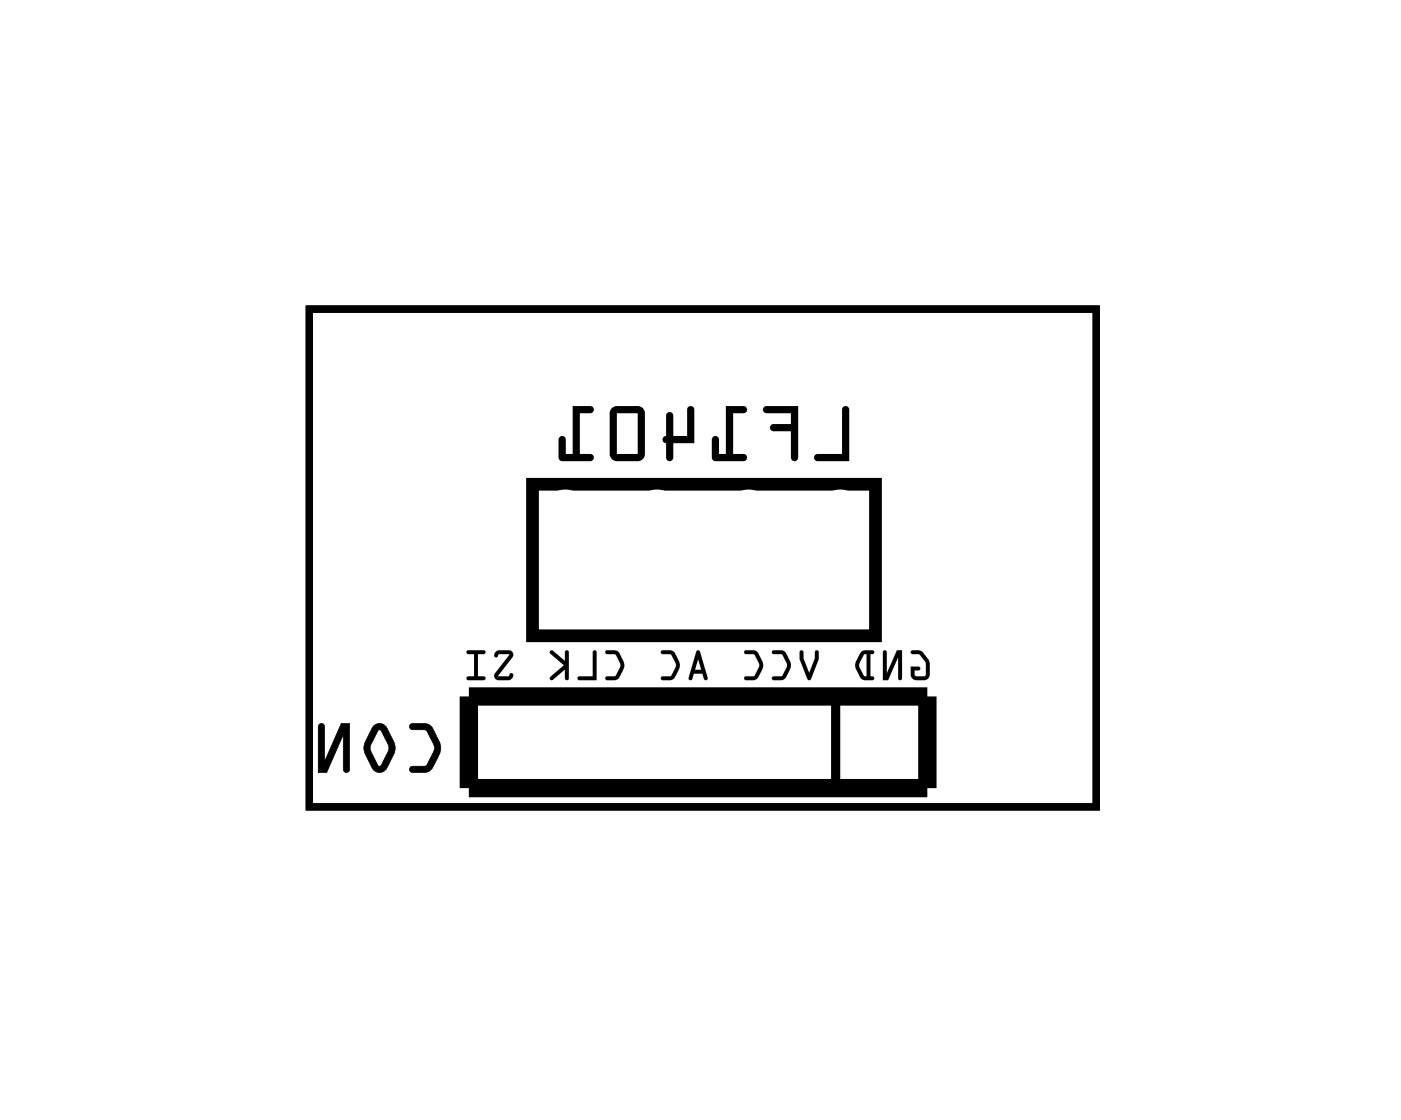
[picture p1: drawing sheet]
<svg xmlns="http://www.w3.org/2000/svg" width="39mm" height="31mm" viewBox="0 0 39 31" stroke-linecap="round" stroke-linejoin="round" font-family="sans-serif">
<path d="M8.6 8.6h21.8v13.8h-21.8z" fill="none" stroke="#000" stroke-width=".2"/>
<path d="M8.6 8.6h21.8v13.8h-21.8z" fill="none" stroke="#000" stroke-width=".03"/>
<g fill="#000">
<path d="M23.4 11.3l-.1 1.3h-.7a.1 .1 0 0 0-.1 .1 .1 .1 0 0 0 .1 .1h.9v-1.4v-.1zM23.4 11.3h.1v.1v1.4h-.9a.1 .1 0 0 1-.1-.1 .1 .1 0 0 1 .1-.1h.7zM21.2 11.3v.1l.7 .1v.3h-.5a.1 .1 0 0 0-.1 .1 .1 .1 0 0 0 .1 .1h.5v.7a.1 .1 0 0 0 .1 .1 .1 .1 0 0 0 .1-.1v-1.4zM21.2 11.3h.9v1.4a.1 .1 0 0 1-.1 .1 .1 .1 0 0 1-.1-.1v-.7h-.5a.1 .1 0 0 1-.1-.1 .1 .1 0 0 1 .1-.1h.5v-.3l-.7-.1zM20.1 11.3v1.3h-.2v-.4a.1 .1 0 0 0-.1-.1 .1 .1 0 0 0-.1 .1l.1 .6h.8a.1 .1 0 0 0 .1-.1 .1 .1 0 0 0-.1-.1h-.3v-1.1h.3a.1 .1 0 0 0 .1-.1 .1 .1 0 0 0-.1-.1zM20.1 11.3h.5a.1 .1 0 0 1 .1 .1 .1 .1 0 0 1-.1 .1h-.3v1.1h.3a.1 .1 0 0 1 .1 .1 .1 .1 0 0 1-.1 .1h-.9v-.6a.1 .1 0 0 1 .1-.1 .1 .1 0 0 1 .1 .1v.4h.2zM18.5 11.5l-.1 .6a.1 .1 0 0 0 0 .1 .1 .1 0 0 0 .1 .1v.4a.1 .1 0 0 0 0 .1 .1 .1 0 0 0 .1-.1v-.4h.6v-.9a.1 .1 0 0 0-.1-.1 .1 .1 0 0 0-.1 .1v.7h-.4v-.6zM18.5 11.4l.1 .1v.6h.4v-.7a.1 .1 0 0 1 .1-.1 .1 .1 0 0 1 .1 .1v.9h-.6v.4a.1 .1 0 0 1-.1 .1 .1 .1 0 0 1-.1-.1v-.4a.1 .1 0 0 1 0-.1 .1 .1 0 0 1 0-.1zM16.9 11.3v1.4l.2 .1h.6l.2-.2-.1-1.2-.1-.1zM16.9 11.3h.8l.1 .1 .1 1.2-.2 .2h-.6l-.2-.1zM17.1 11.5h.6v1.1h-.6zM17.1 11.5v1.1h.6v-1.1zM15.9 11.3v1.3h-.2v-.4a.1 .1 0 0 0-.1-.1 .1 .1 0 0 0-.1 .1v.6h.9a.1 .1 0 0 0 0-.1 .1 .1 0 0 0 0-.1h-.3v-1.1h.3a.1 .1 0 0 0 0-.1 .1 .1 0 0 0 0-.1zM15.9 11.3h.5a.1 .1 0 0 1 0 .1 .1 .1 0 0 1 0 .1h-.3v1.1h.3a.1 .1 0 0 1 0 .1 .1 .1 0 0 1 0 .1h-.9v-.6a.1 .1 0 0 1 .1-.1 .1 .1 0 0 1 .1 .1v.4h.2z"/>
<path d="M23.4 11.3l-.1 1.3h-.7a.1 .1 0 0 0-.1 .1 .1 .1 0 0 0 .1 .1h.9v-1.4v-.1zM21.2 11.3v.1l.7 .1v.3h-.5a.1 .1 0 0 0-.1 .1 .1 .1 0 0 0 .1 .1h.5v.7a.1 .1 0 0 0 .1 .1 .1 .1 0 0 0 .1-.1v-1.4zM20.1 11.3v1.3h-.2v-.4a.1 .1 0 0 0-.1-.1 .1 .1 0 0 0-.1 .1l.1 .6h.8a.1 .1 0 0 0 .1-.1 .1 .1 0 0 0-.1-.1h-.3v-1.1h.3a.1 .1 0 0 0 .1-.1 .1 .1 0 0 0-.1-.1zM18.5 11.5l-.1 .6a.1 .1 0 0 0 0 .1 .1 .1 0 0 0 0 .1v.4a.1 .1 0 0 0 .1 .1 .1 .1 0 0 0 .1-.1v-.4h.6v-.9a.1 .1 0 0 0-.1-.1 .1 .1 0 0 0-.1 .1v.7h-.4v-.6zM16.9 11.3v1.4l.2 .1h.6l.2-.2-.1-1.2-.1-.1zM17.1 11.5h.6v1.1h-.6zM15.9 11.3v1.3h-.2v-.4a.1 .1 0 0 0-.1-.1 .1 .1 0 0 0-.1 .1v.6h.9a.1 .1 0 0 0 0-.1 .1 .1 0 0 0 0-.1h-.3v-1.1h.3a.1 .1 0 0 0 0-.1 .1 .1 0 0 0 0-.1z"/>
<path d="M25.2 18l.1 .1 .2 .1 .1 .2v.3h-.3v-.1h.2v-.1h-.3l.1 .3h.4l.1-.1a.57 .57 0 0 0-.2-.6zM25.2 18h.3l.2 .3 .1 .4-.1 .1h-.4h-.1v-.3h.3l-.2 .1 .1 .1h.2v-.4l-.1-.2h-.3zM24.5 18v.9h.1l.3-.7v.6h.1v-.8h-.2l-.2 .7v-.6zM24.5 18l.1 .1v.6l.2-.7h.2v.9l-.1-.1v-.6l-.3 .7h-.1zM23.8 18.1l-.1 .3v.1l.2 .3h.3l-.1-.1v-.6h.1zM23.8 18.1h.4h-.1v.6l.1 .1v.1l-.3-.1-.2-.3v-.1zM23.9 18.1h.1v.6l-.2-.3zM23.9 18.1l-.1 .3 .2 .3v-.6zM22.2 18l-.1 .3 .3 .5 .3-.5v-.2h-.1l-.2 .6-.1-.6zM22.2 18l.1 .1 .1 .6 .2-.6h.1v.2l-.3 .5-.3-.5zM21.4 18v.1h.3l.1 .3-.1 .3-.3 .1v.1a.38 .38 0 0 0 .5-.5l-.2-.3zM21.4 18h.3l.2 .4-.2 .4h-.3l.3-.1 .1-.3-.1-.3h-.3zM20.6 18v.1h.3l.1 .3-.1 .3-.3 .1 .1 .1a.38 .38 0 0 0 .4-.5l-.2-.3zM20.6 18h.4l.1 .4-.2 .4h-.3l.3-.1 .1-.3-.1-.3h-.3zM19.3 18l-.2 .8h.1v-.1h.3l.1 .1-.2-.7zM19.3 18l.1 .1 .2 .8-.1-.2h-.3v.1h-.1zM19.3 18.3l.1 .3h-.2zM19.3 18.3v.3h.1zM18.3 18v.1h.3l.1 .3-.1 .3-.3 .1 .1 .1a.38 .38 0 0 0 .4-.5l-.2-.3zM18.3 18h.3l.2 .4-.2 .4h-.3l.3-.1 .1-.3-.1-.3h-.3zM16.8 18v.1h.2l.2 .3-.2 .3-.2 .1v.1a.38 .38 0 0 0 .5-.5l-.2-.3zM16.8 18h.3l.2 .4-.2 .4h-.3l.2-.1 .2-.3-.2-.3h-.2zM16.4 18v.7l-.4 .1 .5 .1v-.8zM16.4 18l.1 .1v.8h-.5v-.2h.4zM15.2 18l.4 .4-.4 .4h.1l.3-.2 .1 .2 .1-.7h-.1l-.1 .2zM15.2 18l.4 .3 .1-.2h.1l-.1 .8v-.1l-.1-.2-.3 .2h-.1l.4-.4zM13.7 18.1v.1l.1-.1 .3 .1-.4 .6h.4l.1-.1h-.1h-.3l.4-.6-.1-.1zM13.7 18.1l.4-.1 .1 .1-.4 .6h.3h.1l-.1 .1h-.4l.4-.6-.3-.1-.1 .1zM12.9 18l.1 .1h.1v.6l-.2 .1h.5l-.2-.1v-.6h.2zM12.9 18l.5 .1h-.2v.6h.2v.2l-.5-.1 .2-.1v-.6h-.1z"/>
<path d="M25.2 18l.1 .1 .2 .1 .1 .2v.3h-.3v-.1h.2v-.1h-.3l.1 .3 .3 .1 .1-.1a.52 .52 0 0 0-.4-.8zM24.5 18v.9h.1l.3-.7v.6l.1 .1v-.9h-.2l-.2 .7v-.6zM23.8 18.1a.49 .49 0 0 0 0 .7h.4l-.1-.1v-.6h.1zM23.9 18.1h.1v.6l-.2-.3zM22.2 18l-.1 .3 .3 .5 .3-.5v-.2h-.1l-.2 .6-.1-.6zM21.4 18v.1h.3l.1 .3-.1 .3-.3 .1v.1a.38 .38 0 0 0 .5-.5l-.2-.4zM20.6 18v.1h.3l.1 .3-.1 .3-.3 .1 .1 .1a.38 .38 0 0 0 .4-.5l-.2-.4zM19.3 18l-.2 .8h.1v-.1h.3l.1 .2-.2-.8zM19.3 18.3l.1 .3h-.1zM18.3 18v.1h.3l.1 .3-.1 .3-.3 .1 .1 .1a.38 .38 0 0 0 .4-.5l-.2-.4zM16.8 18v.1h.2l.2 .3-.2 .3-.2 .1v.1a.38 .38 0 0 0 .5-.5l-.2-.4zM16.4 18v.7l-.4 .1v.1h.5v-.8zM15.2 18l.4 .4-.4 .4h.1l.3-.2 .1 .2v.1l.1-.8h-.1l-.1 .2zM13.7 18.1v.1l.1-.1 .3 .1-.4 .6h.4l.1-.1h-.1h-.3l.4-.6-.1-.1zM12.9 18l.1 .1h.1v.6l-.2 .1 .5 .1v-.1l-.2-.1v-.6h.2z"/>
<path d="M11.4 20.1v.1h.4l.2 .5-.2 .5h-.4l-.1 .2h.1a.6 .6 0 0 0 .8-.6v-.2l-.2-.5h-.2zM10.3 20.1l-.2 .6 .2 .6a.23 .23 0 0 0 .4 0l.2-.7-.2-.5h-.2zM10.5 20.2l.3 .5-.3 .5-.2-.5zM8.8 20.1v1.3h.2l.5-1v.9l.1 .1 .1-1.3h-.2l-.5 1v-1z"/>
<path d="M11.4 20.1v.1h.4l.2 .5-.2 .5h-.4a.1 .1 0 0 0-.1 .1 .1 .1 0 0 0 .1 .1l.6-.1 .2-.6-.3-.6zM11.4 20.1h.5l.3 .5a.83 .83 0 0 1-.4 .8h-.4l-.1-.1h.1l.4-.1 .2-.4v-.2l-.2-.4h-.4zM10.3 20.1l-.2 .6 .2 .6a.24 .24 0 0 0 .4 0l.2-.5v-.2l-.2-.5-.2-.1zM10.3 20.1a.23 .23 0 0 1 .4 .1l.2 .5-.2 .6a.24 .24 0 0 1-.4 0l-.2-.6zM10.5 20.2l.3 .5-.3 .5-.2-.5zM10.5 20.2l-.3 .5 .3 .5 .3-.5-.2-.4zM8.8 20.1v1.3h.3l.4-1v.9a.1 .1 0 0 0 .1 .1 .1 .1 0 0 0 .1-.1v-1.3h-.3l-.4 1.1v-1zM8.8 20.1h.2v1l.5-1h.2l-.1 1.3-.1-.1v-1l-.5 1.1h-.2z"/>
</g>
<path d="M13 19.3h12.7v2.5h-12.7z" fill="none" stroke="#000" stroke-width=".51"/>
<path d="M23.1 19.3v2.5" fill="none" stroke="#000" stroke-width=".25"/>
<path d="M14.7 13.4h9.5v4.2h-9.5z" fill="none" stroke="#000" stroke-width=".35"/>
<circle cx="15.7" cy="14.2" r=".35" fill="#fff"/>
<circle cx="15.7" cy="14.2" r=".35" fill="none" stroke="#fff" stroke-width=".55"/>
<circle cx="18.2" cy="14.2" r=".35" fill="#fff"/>
<circle cx="18.2" cy="14.2" r=".35" fill="none" stroke="#fff" stroke-width=".55"/>
<circle cx="20.7" cy="14.2" r=".35" fill="#fff"/>
<circle cx="20.7" cy="14.2" r=".35" fill="none" stroke="#fff" stroke-width=".55"/>
<circle cx="23.3" cy="14.2" r=".35" fill="#fff"/>
<circle cx="23.3" cy="14.2" r=".35" fill="none" stroke="#fff" stroke-width=".55"/>
<circle cx="15.7" cy="16.7" r=".35" fill="#fff"/>
<circle cx="15.7" cy="16.7" r=".35" fill="none" stroke="#fff" stroke-width=".55"/>
<circle cx="18.2" cy="16.7" r=".35" fill="#fff"/>
<circle cx="18.2" cy="16.7" r=".35" fill="none" stroke="#fff" stroke-width=".55"/>
<circle cx="20.7" cy="16.7" r=".35" fill="#fff"/>
<circle cx="20.7" cy="16.7" r=".35" fill="none" stroke="#fff" stroke-width=".55"/>
<circle cx="23.3" cy="16.7" r=".35" fill="#fff"/>
<circle cx="23.3" cy="16.7" r=".35" fill="none" stroke="#fff" stroke-width=".55"/>
<circle cx="11.5" cy="15.5" r="1.05" fill="#fff"/>
<circle cx="11.5" cy="15.5" r="1.05" fill="none" stroke="#fff" stroke-width=".25"/>
<circle cx="27.5" cy="15.5" r="1.05" fill="#fff"/>
<circle cx="27.5" cy="15.5" r="1.05" fill="none" stroke="#fff" stroke-width=".25"/>
<path d="M23.8 20h1.2v1.2h-1.2z" fill="#fff"/>
<path d="M23.8 20h1.2v1.2h-1.2z" fill="none" stroke="#fff" stroke-width=".53"/>
<circle cx="24.4" cy="20.6" r=".61" fill="#fff"/>
<circle cx="24.4" cy="20.6" r=".61" fill="none" stroke="#fff" stroke-width=".53"/>
<circle cx="21.9" cy="20.6" r=".61" fill="#fff"/>
<circle cx="21.9" cy="20.6" r=".61" fill="none" stroke="#fff" stroke-width=".53"/>
<circle cx="19.3" cy="20.6" r=".61" fill="#fff"/>
<circle cx="19.3" cy="20.6" r=".61" fill="none" stroke="#fff" stroke-width=".53"/>
<circle cx="16.8" cy="20.6" r=".61" fill="#fff"/>
<circle cx="16.8" cy="20.6" r=".61" fill="none" stroke="#fff" stroke-width=".53"/>
<circle cx="14.3" cy="20.6" r=".61" fill="#fff"/>
<circle cx="14.3" cy="20.6" r=".61" fill="none" stroke="#fff" stroke-width=".53"/>
</svg>
